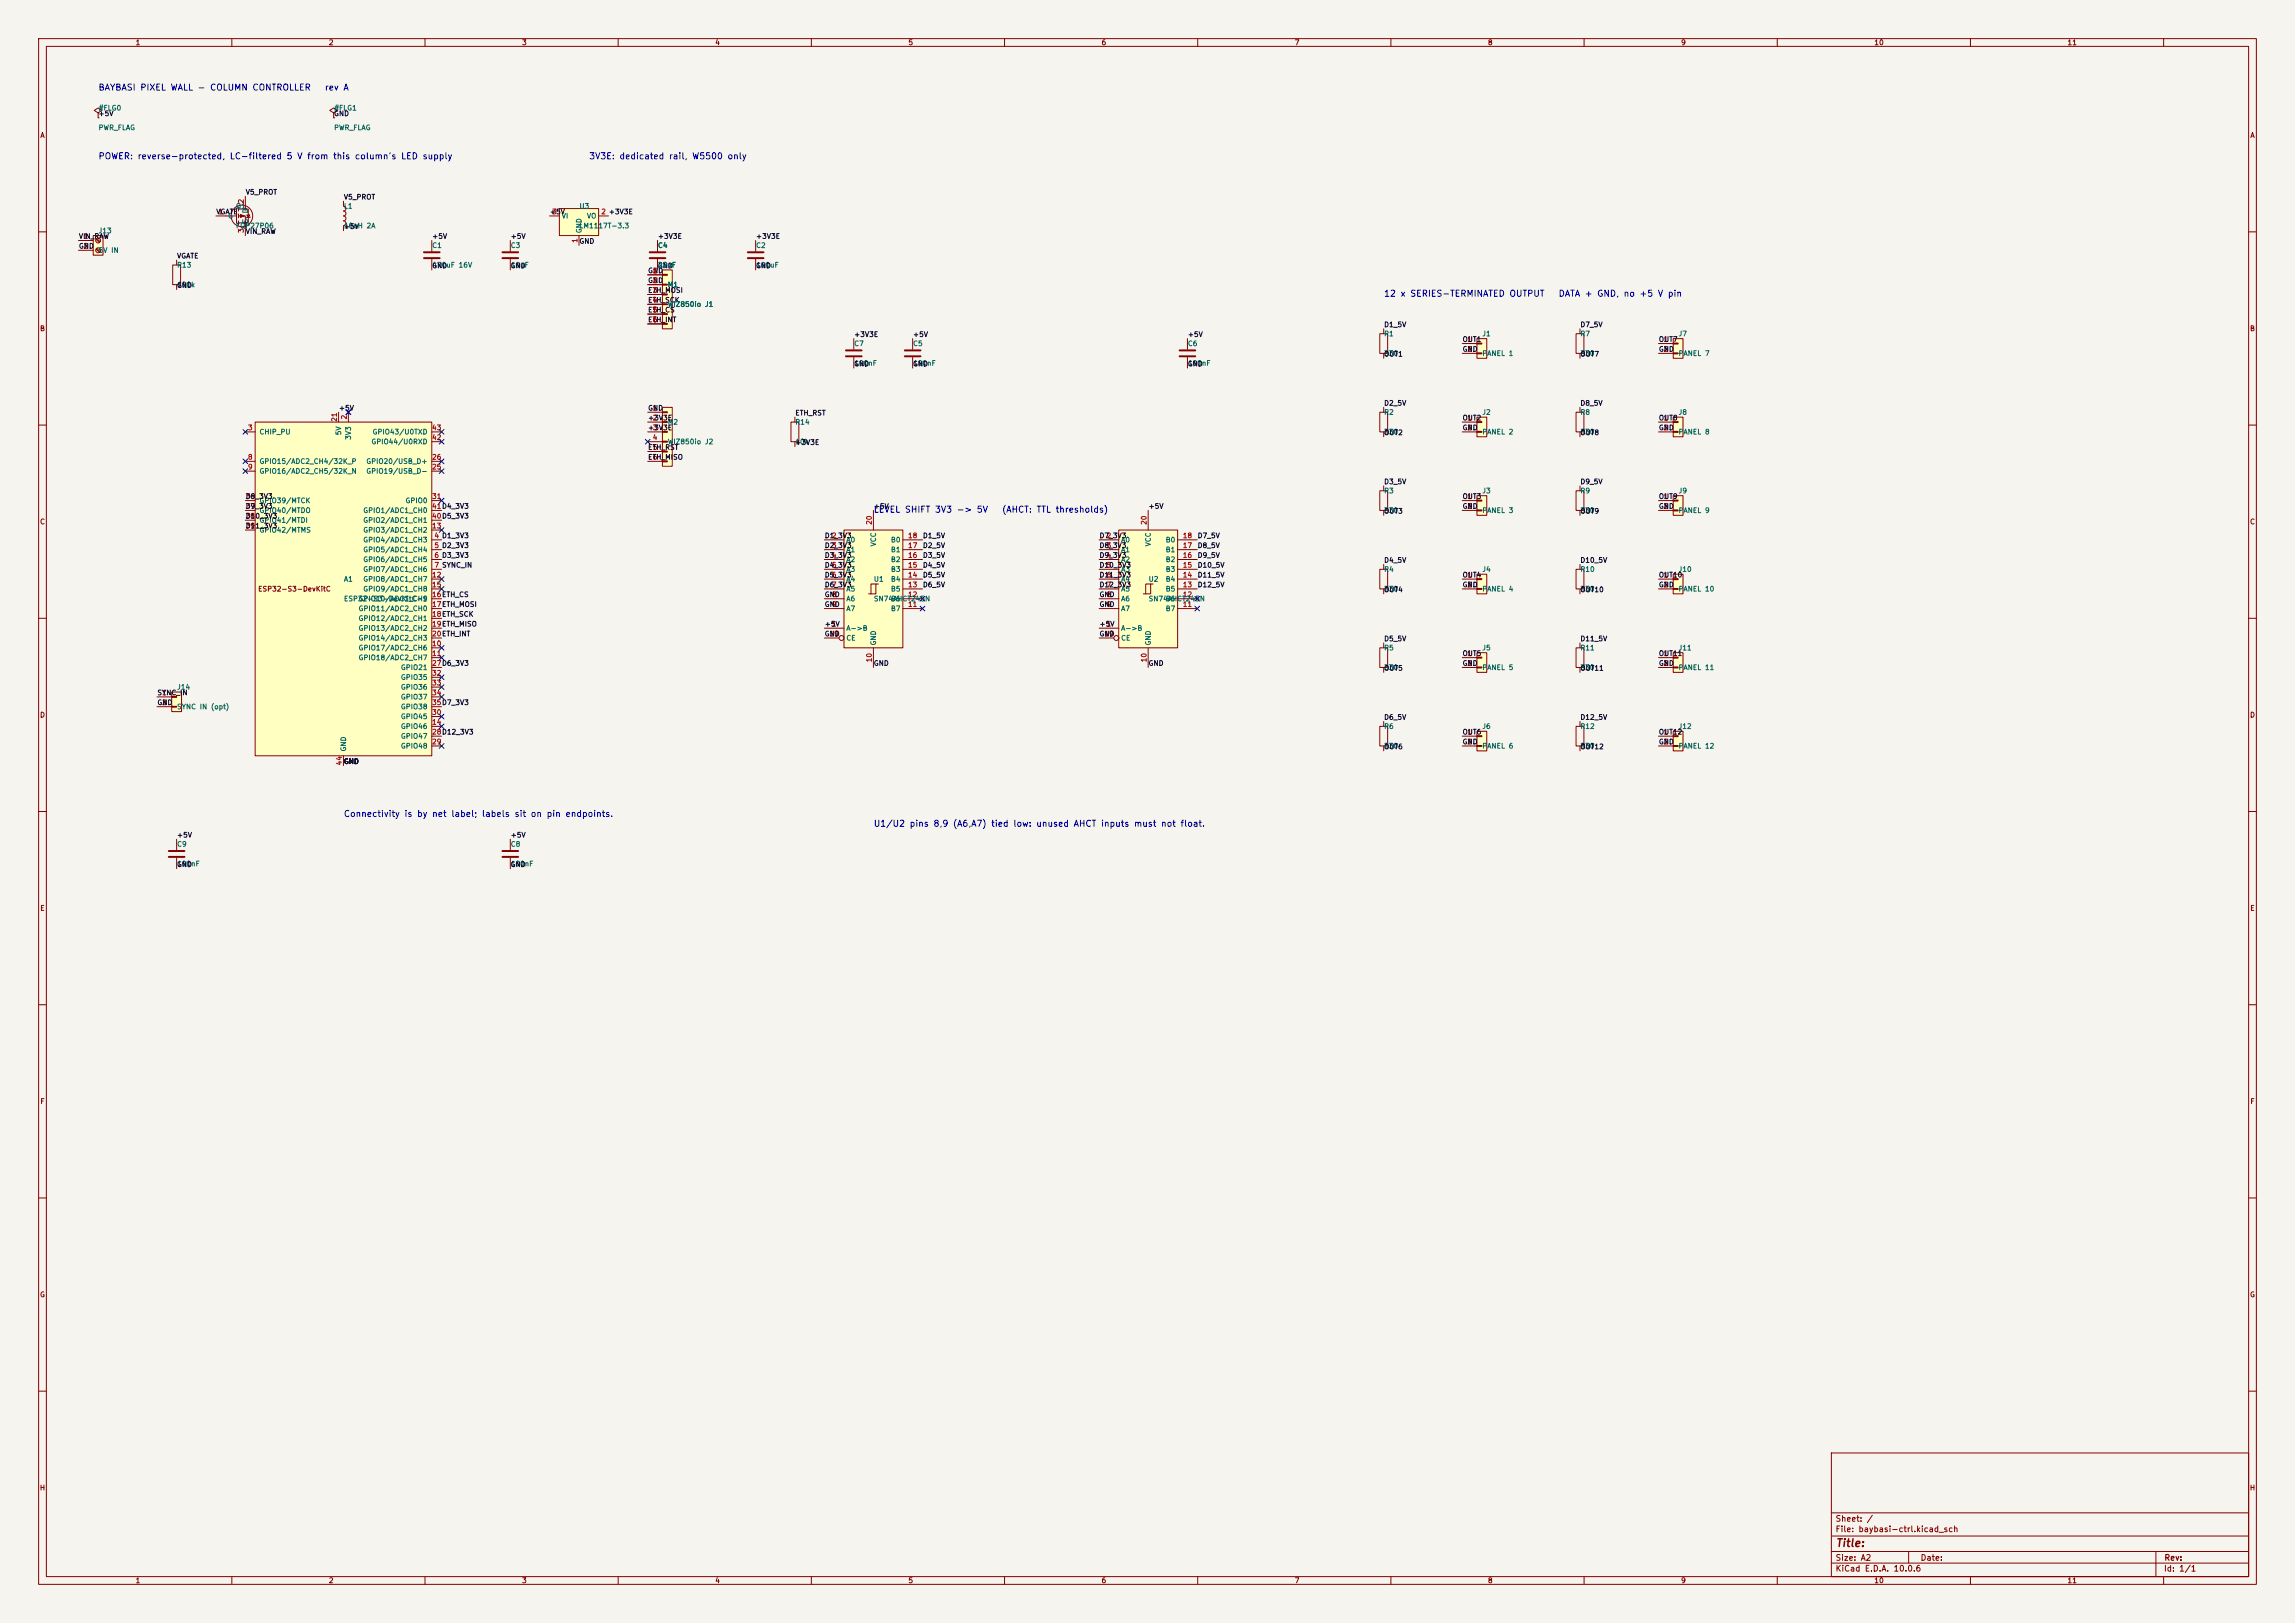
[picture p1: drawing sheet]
<svg xmlns="http://www.w3.org/2000/svg" width="594mm" height="420mm" viewBox="0 0 594 420" stroke-linecap="round" stroke-linejoin="round" font-family="sans-serif">
<defs><g id="words">
<text font-size="2" fill="#840000" x="475" y="400.8">Title:</text>
<g font-size="1.6" fill="#0000c2">
<text x="25.3" y="23.8">BAYBASI PIXEL WALL - COLUMN CONTROLLER</text>
<text x="83.9" y="23.8">rev A</text>
<text x="25.3" y="41.6">POWER: reverse-protected, LC-filtered 5 V from this column's LED supply</text>
<text x="152.3" y="41.6">3V3E: dedicated rail, W5500 only</text>
<text x="358.1" y="77.2">12 x SERIES-TERMINATED OUTPUT</text>
<text x="403.3" y="77.2">DATA + GND, no +5 V pin</text>
<text x="226" y="133">LEVEL SHIFT 3V3 -&gt; 5V</text>
<text x="259.2" y="133">(AHCT: TTL thresholds)</text>
<text x="88.8" y="211.8">Connectivity is by net label; labels sit on pin endpoints.</text>
<text x="226" y="214.3">U1/U2 pins 8,9 (A6,A7) tied low: unused AHCT inputs must not float.</text>
</g>
<g font-size="1.5" fill="#840000">
<text x="475" y="394.1">Sheet: /</text>
<text x="475" y="396.8">File: baybasi-ctrl.kicad_sch</text>
<text x="475" y="407">KiCad E.D.A. 10.0.6</text>
<text x="475" y="404.2">Size: A2</text>
<text x="497" y="404.2">Date:</text>
<text x="560" y="407">Id: 1/1</text>
<text x="560.1" y="404.2">Rev:</text>
</g>
<g font-size="1.3" fill="#840000">
<text x="35" y="12">1</text>
<text x="85" y="12">2</text>
<text x="135" y="12">3</text>
<text x="185" y="12">4</text>
<text x="235" y="12">5</text>
<text x="285" y="12">6</text>
<text x="335" y="12">7</text>
<text x="385" y="12">8</text>
<text x="435" y="12">9</text>
<text x="485" y="12">10</text>
<text x="535" y="12">11</text>
<text x="10.3" y="36">A</text>
<text x="582.3" y="36">A</text>
<text x="10.2" y="86">B</text>
<text x="582.2" y="86">B</text>
<text x="10.2" y="136">C</text>
<text x="582.2" y="136">C</text>
<text x="66.7" y="153.4">ESP32-S3-DevKitC</text>
<text x="10.2" y="186">D</text>
<text x="582.2" y="186">D</text>
<text x="10.3" y="236">E</text>
<text x="582.3" y="236">E</text>
<text x="10.3" y="286">F</text>
<text x="582.3" y="286">F</text>
<text x="10.2" y="336">G</text>
<text x="582.2" y="336">G</text>
<text x="10.2" y="386">H</text>
<text x="582.2" y="386">H</text>
<text x="35" y="410">1</text>
<text x="85" y="410">2</text>
<text x="135" y="410">3</text>
<text x="185" y="410">4</text>
<text x="235" y="410">5</text>
<text x="285" y="410">6</text>
<text x="335" y="410">7</text>
<text x="385" y="410">8</text>
<text x="435" y="410">9</text>
<text x="485" y="410">10</text>
<text x="535" y="410">11</text>
</g>
<g font-size="1.3" fill="#006464">
<text x="25.4" y="28.9">#FLG0</text>
<text x="86.3" y="28.9">#FLG1</text>
<text x="25.4" y="34">PWR_FLAG</text>
<text x="86.3" y="34">PWR_FLAG</text>
<text x="58.9" y="56.8">G</text>
<text x="60.9" y="54.3">Q1</text>
<text x="60.9" y="59.4">FQP27P06</text>
<text x="64.5" y="57.9" transform="rotate(-90 64.5 57.9)">S</text>
<text x="64.5" y="55.3" transform="rotate(-90 64.5 55.3)">D</text>
<text x="88.9" y="54.3">L1</text>
<text x="88.9" y="59.4">10uH 2A</text>
<text x="145.3" y="56.8">VI</text>
<text x="149.8" y="54.3">U3</text>
<text x="149.8" y="59.4">LM1117T-3.3</text>
<text x="151.8" y="56.8">VO</text>
<text x="25.4" y="60.7">J13</text>
<text x="25.4" y="65.7">5V IN</text>
<text x="111.7" y="64.5">C1</text>
<text x="132.1" y="64.5">C3</text>
<text x="150.8" y="60.5" transform="rotate(-90 150.8 60.5)">GND</text>
<text x="170.2" y="64.5">C4</text>
<text x="195.6" y="64.5">C2</text>
<text x="45.7" y="69.5">R13</text>
<text x="111.7" y="69.5">470uF 16V</text>
<text x="132.1" y="69.5">10uF</text>
<text x="170.2" y="69.5">22uF</text>
<text x="195.6" y="69.5">100uF</text>
<text x="45.7" y="74.6">100k</text>
<text x="172.7" y="74.6">M1</text>
<text x="172.7" y="79.7">WIZ850io J1</text>
<text x="221" y="89.9">C7</text>
<text x="236.2" y="89.9">C5</text>
<text x="307.3" y="89.9">C6</text>
<text x="358.1" y="87.3">R1</text>
<text x="383.5" y="87.3">J1</text>
<text x="408.9" y="87.3">R7</text>
<text x="434.3" y="87.3">J7</text>
<text x="221" y="94.9">100nF</text>
<text x="236.2" y="94.9">100nF</text>
<text x="307.3" y="94.9">100nF</text>
<text x="358.1" y="92.4">330</text>
<text x="383.5" y="92.4">PANEL 1</text>
<text x="408.9" y="92.4">330</text>
<text x="434.3" y="92.4">PANEL 7</text>
<text x="358.1" y="107.6">R2</text>
<text x="383.5" y="107.6">J2</text>
<text x="408.9" y="107.6">R8</text>
<text x="434.3" y="107.6">J8</text>
<text x="67" y="112.7">CHIP_PU</text>
<text x="88.6" y="112.8" transform="rotate(-90 88.6 112.8)">5V</text>
<text x="91.1" y="114" transform="rotate(-90 91.1 114)">3V3</text>
<text x="96.3" y="112.7">GPIO43/U0TXD</text>
<text x="172.7" y="110.2">M2</text>
<text x="205.7" y="110.2">R14</text>
<text x="358.1" y="112.7">330</text>
<text x="383.5" y="112.7">PANEL 2</text>
<text x="408.9" y="112.7">330</text>
<text x="434.3" y="112.7">PANEL 8</text>
<text x="96" y="115.3">GPIO44/U0RXD</text>
<text x="172.7" y="115.3">WIZ850io J2</text>
<text x="205.7" y="115.3">10k</text>
<text x="67" y="120.3">GPIO15/ADC2_CH4/32K_P</text>
<text x="67" y="122.9">GPIO16/ADC2_CH5/32K_N</text>
<text x="94.7" y="122.9">GPIO19/USB_D-</text>
<text x="94.7" y="120.3">GPIO20/USB_D+</text>
<text x="67" y="130.5">GPIO39/MTCK</text>
<text x="104.8" y="130.5">GPIO0</text>
<text x="358.1" y="128">R3</text>
<text x="383.5" y="128">J3</text>
<text x="408.9" y="128">R9</text>
<text x="434.3" y="128">J9</text>
<text x="67" y="133">GPIO40/MTDO</text>
<text x="67" y="135.6">GPIO41/MTDI</text>
<text x="93.9" y="135.6">GPIO2/ADC1_CH1</text>
<text x="93.9" y="133">GPIO1/ADC1_CH0</text>
<text x="358.1" y="133">330</text>
<text x="383.5" y="133">PANEL 3</text>
<text x="408.9" y="133">330</text>
<text x="434.3" y="133">PANEL 9</text>
<text x="67" y="138.1">GPIO42/MTMS</text>
<text x="93.9" y="140.7">GPIO4/ADC1_CH3</text>
<text x="93.9" y="143.2">GPIO5/ADC1_CH4</text>
<text x="93.9" y="138.1">GPIO3/ADC1_CH2</text>
<text x="218.9" y="140.7">A0</text>
<text x="218.9" y="143.2">A1</text>
<text x="227" y="141.5" transform="rotate(-90 227 141.5)">VCC</text>
<text x="230.5" y="143.2">B1</text>
<text x="230.5" y="140.7">B0</text>
<text x="290" y="140.7">A0</text>
<text x="290" y="143.2">A1</text>
<text x="298.1" y="141.5" transform="rotate(-90 298.1 141.5)">VCC</text>
<text x="301.6" y="143.2">B1</text>
<text x="301.6" y="140.7">B0</text>
<text x="93.9" y="145.7">GPIO6/ADC1_CH5</text>
<text x="93.9" y="148.3">GPIO7/ADC1_CH6</text>
<text x="218.9" y="145.7">A2</text>
<text x="218.9" y="148.3">A3</text>
<text x="230.5" y="148.3">B3</text>
<text x="230.5" y="145.7">B2</text>
<text x="290" y="145.7">A2</text>
<text x="290" y="148.3">A3</text>
<text x="301.6" y="148.3">B3</text>
<text x="301.6" y="145.7">B2</text>
<text x="358.1" y="148.3">R4</text>
<text x="383.5" y="148.3">J4</text>
<text x="408.9" y="148.3">R10</text>
<text x="434.3" y="148.3">J10</text>
<text x="88.9" y="150.8">A1</text>
<text x="88.9" y="155.9">ESP32-S3-DevKitC-1</text>
<text x="92.7" y="155.9">GPIO10/ADC1_CH9</text>
<text x="93.9" y="150.8">GPIO8/ADC1_CH7</text>
<text x="93.9" y="153.4">GPIO9/ADC1_CH8</text>
<text x="218.9" y="150.8">A4</text>
<text x="218.9" y="153.4">A5</text>
<text x="218.9" y="155.9">A6</text>
<text x="226" y="150.8">U1</text>
<text x="226" y="155.9">SN74AHCT245N</text>
<text x="230.5" y="155.9">B6</text>
<text x="230.5" y="153.4">B5</text>
<text x="230.5" y="150.8">B4</text>
<text x="290" y="150.8">A4</text>
<text x="290" y="153.4">A5</text>
<text x="290" y="155.9">A6</text>
<text x="297.2" y="150.8">U2</text>
<text x="297.2" y="155.9">SN74AHCT245N</text>
<text x="301.6" y="155.9">B6</text>
<text x="301.6" y="153.4">B5</text>
<text x="301.6" y="150.8">B4</text>
<text x="358.1" y="153.4">330</text>
<text x="383.5" y="153.4">PANEL 4</text>
<text x="408.9" y="153.4">330</text>
<text x="434.3" y="153.4">PANEL 10</text>
<text x="92.7" y="158.4">GPIO11/ADC2_CH0</text>
<text x="92.7" y="161">GPIO12/ADC2_CH1</text>
<text x="218.9" y="158.4">A7</text>
<text x="230.5" y="158.4">B7</text>
<text x="290" y="158.4">A7</text>
<text x="301.6" y="158.4">B7</text>
<text x="92.7" y="163.5">GPIO13/ADC2_CH2</text>
<text x="92.7" y="166.1">GPIO14/ADC2_CH3</text>
<text x="218.9" y="163.5">A-&gt;B</text>
<text x="218.9" y="166.1">CE</text>
<text x="227" y="167.2" transform="rotate(-90 227 167.2)">GND</text>
<text x="290" y="163.5">A-&gt;B</text>
<text x="290" y="166.1">CE</text>
<text x="298.1" y="167.2" transform="rotate(-90 298.1 167.2)">GND</text>
<text x="92.7" y="168.6">GPIO17/ADC2_CH6</text>
<text x="92.7" y="171.1">GPIO18/ADC2_CH7</text>
<text x="103.6" y="173.7">GPIO21</text>
<text x="358.1" y="168.6">R5</text>
<text x="358.1" y="173.7">330</text>
<text x="383.5" y="168.6">J5</text>
<text x="383.5" y="173.7">PANEL 5</text>
<text x="408.9" y="168.6">R11</text>
<text x="408.9" y="173.7">330</text>
<text x="434.3" y="168.6">J11</text>
<text x="434.3" y="173.7">PANEL 11</text>
<text x="45.7" y="178.8">J14</text>
<text x="103.6" y="176.2">GPIO35</text>
<text x="103.6" y="178.8">GPIO36</text>
<text x="45.7" y="183.8">SYNC IN (opt)</text>
<text x="103.6" y="181.3">GPIO37</text>
<text x="103.6" y="183.8">GPIO38</text>
<text x="103.6" y="188.9">GPIO46</text>
<text x="103.6" y="191.5">GPIO47</text>
<text x="103.6" y="186.4">GPIO45</text>
<text x="358.1" y="188.9">R6</text>
<text x="383.5" y="188.9">J6</text>
<text x="408.9" y="188.9">R12</text>
<text x="434.3" y="188.9">J12</text>
<text x="89.9" y="194.6" transform="rotate(-90 89.9 194.6)">GND</text>
<text x="103.6" y="194">GPIO48</text>
<text x="358.1" y="194">330</text>
<text x="383.5" y="194">PANEL 6</text>
<text x="408.9" y="194">330</text>
<text x="434.3" y="194">PANEL 12</text>
<text x="45.7" y="219.4">C9</text>
<text x="132.1" y="219.4">C8</text>
<text x="45.7" y="224.5">100nF</text>
<text x="132.1" y="224.5">100nF</text>
</g>
<g font-size="1.3" fill="#0f0f0f">
<text x="25.4" y="30.4">+5V</text>
<text x="86.3" y="30.4">GND</text>
<text x="63.5" y="50.7">V5_PROT</text>
<text x="88.9" y="51.9">V5_PROT</text>
<text x="55.9" y="55.8">VGATE</text>
<text x="88.9" y="59.6">+5V</text>
<text x="142.2" y="55.8">+5V</text>
<text x="20.3" y="62.1">VIN_RAW</text>
<text x="20.3" y="64.6">GND</text>
<text x="63.5" y="60.8">VIN_RAW</text>
<text x="111.7" y="62.1">+5V</text>
<text x="132.1" y="62.1">+5V</text>
<text x="149.8" y="63.4">GND</text>
<text x="170.2" y="62.1">+3V3E</text>
<text x="195.6" y="62.1">+3V3E</text>
<text x="45.7" y="67.2">VGATE</text>
<text x="111.7" y="69.7">GND</text>
<text x="132.1" y="69.7">GND</text>
<text x="167.6" y="71">GND</text>
<text x="170.2" y="69.7">GND</text>
<text x="195.6" y="69.7">GND</text>
<text x="45.7" y="74.8">GND</text>
<text x="167.6" y="76.1">ETH_MOSI</text>
<text x="167.6" y="73.5">GND</text>
<text x="167.6" y="83.7">ETH_INT</text>
<text x="167.6" y="81.2">ETH_CS</text>
<text x="167.6" y="78.6">ETH_SCK</text>
<text x="221" y="87.5">+3V3E</text>
<text x="236.2" y="87.5">+5V</text>
<text x="307.3" y="87.5">+5V</text>
<text x="358.1" y="85">D1_5V</text>
<text x="378.4" y="88.8">OUT1</text>
<text x="408.9" y="85">D7_5V</text>
<text x="429.2" y="88.8">OUT7</text>
<text x="221" y="95.1">GND</text>
<text x="236.2" y="95.1">GND</text>
<text x="307.3" y="95.1">GND</text>
<text x="358.1" y="92.6">OUT1</text>
<text x="378.4" y="91.3">GND</text>
<text x="408.9" y="92.6">OUT7</text>
<text x="429.2" y="91.3">GND</text>
<text x="87.6" y="106.6">+5V</text>
<text x="167.6" y="106.6">GND</text>
<text x="205.7" y="107.8">ETH_RST</text>
<text x="358.1" y="105.3">D2_5V</text>
<text x="408.9" y="105.3">D8_5V</text>
<text x="167.6" y="111.6">+3V3E</text>
<text x="167.6" y="109.1">+3V3E</text>
<text x="358.1" y="112.9">OUT2</text>
<text x="378.4" y="111.6">GND</text>
<text x="378.4" y="109.1">OUT2</text>
<text x="408.9" y="112.9">OUT8</text>
<text x="429.2" y="111.6">GND</text>
<text x="429.2" y="109.1">OUT8</text>
<text x="167.6" y="119.3">ETH_MISO</text>
<text x="167.6" y="116.7">ETH_RST</text>
<text x="205.7" y="115.4">+3V3E</text>
<text x="358.1" y="125.6">D3_5V</text>
<text x="408.9" y="125.6">D9_5V</text>
<text x="63.5" y="129.4">D8_3V3</text>
<text x="63.5" y="132">D9_3V3</text>
<text x="226" y="132">+5V</text>
<text x="297.2" y="132">+5V</text>
<text x="378.4" y="129.4">OUT3</text>
<text x="378.4" y="132">GND</text>
<text x="429.2" y="129.4">OUT9</text>
<text x="429.2" y="132">GND</text>
<text x="63.5" y="134.5">D10_3V3</text>
<text x="63.5" y="137">D11_3V3</text>
<text x="358.1" y="133.2">OUT3</text>
<text x="408.9" y="133.2">OUT9</text>
<text x="213.3" y="139.6">D1_3V3</text>
<text x="213.3" y="142.1">D2_3V3</text>
<text x="238.7" y="142.1">D2_5V</text>
<text x="238.7" y="139.6">D1_5V</text>
<text x="284.5" y="139.6">D7_3V3</text>
<text x="284.5" y="142.1">D8_3V3</text>
<text x="309.9" y="139.6">D7_5V</text>
<text x="309.9" y="142.1">D8_5V</text>
<text x="213.3" y="144.7">D3_3V3</text>
<text x="213.3" y="147.2">D4_3V3</text>
<text x="213.3" y="149.7">D5_3V3</text>
<text x="238.7" y="144.7">D3_5V</text>
<text x="238.7" y="149.7">D5_5V</text>
<text x="238.7" y="147.2">D4_5V</text>
<text x="284.5" y="147.2">D10_3V3</text>
<text x="284.5" y="149.7">D11_3V3</text>
<text x="284.5" y="144.7">D9_3V3</text>
<text x="309.9" y="144.7">D9_5V</text>
<text x="309.9" y="147.2">D10_5V</text>
<text x="309.9" y="149.7">D11_5V</text>
<text x="358.1" y="145.9">D4_5V</text>
<text x="378.4" y="149.7">OUT4</text>
<text x="408.9" y="145.9">D10_5V</text>
<text x="429.2" y="149.7">OUT10</text>
<text x="213.3" y="152.3">D6_3V3</text>
<text x="213.3" y="154.8">GND</text>
<text x="238.7" y="152.3">D6_5V</text>
<text x="284.5" y="152.3">D12_3V3</text>
<text x="284.5" y="154.8">GND</text>
<text x="309.9" y="152.3">D12_5V</text>
<text x="358.1" y="153.5">OUT4</text>
<text x="378.4" y="152.3">GND</text>
<text x="408.9" y="153.5">OUT10</text>
<text x="429.2" y="152.3">GND</text>
<text x="213.3" y="157.4">GND</text>
<text x="284.5" y="157.4">GND</text>
<text x="213.3" y="165">GND</text>
<text x="213.3" y="162.4">+5V</text>
<text x="284.5" y="162.4">+5V</text>
<text x="284.5" y="165">GND</text>
<text x="358.1" y="166.2">D5_5V</text>
<text x="408.9" y="166.2">D11_5V</text>
<text x="226" y="172.6">GND</text>
<text x="297.2" y="172.6">GND</text>
<text x="358.1" y="173.9">OUT5</text>
<text x="378.4" y="170.1">OUT5</text>
<text x="378.4" y="172.6">GND</text>
<text x="408.9" y="173.9">OUT11</text>
<text x="429.2" y="172.6">GND</text>
<text x="429.2" y="170.1">OUT11</text>
<text x="40.6" y="180.2">SYNC_IN</text>
<text x="40.6" y="182.8">GND</text>
<text x="358.1" y="186.6">D6_5V</text>
<text x="378.4" y="190.4">OUT6</text>
<text x="408.9" y="186.6">D12_5V</text>
<text x="429.2" y="190.4">OUT12</text>
<text x="88.9" y="198">GND</text>
<text x="358.1" y="194.2">OUT6</text>
<text x="378.4" y="192.9">GND</text>
<text x="408.9" y="194.2">OUT12</text>
<text x="429.2" y="192.9">GND</text>
<text x="45.7" y="217">+5V</text>
<text x="132.1" y="217">+5V</text>
<text x="45.7" y="224.7">GND</text>
<text x="132.1" y="224.7">GND</text>
</g>
<g font-size="1.3" fill="#a90000">
<text x="63.4" y="52.8" transform="rotate(-90 63.4 52.8)">2</text>
<text x="56.4" y="55.7">1</text>
<text x="142.8" y="55.7">3</text>
<text x="155.5" y="55.7">2 +3V3E</text>
<text x="21.5" y="62.1">1</text>
<text x="21.5" y="64.6">2</text>
<text x="63.4" y="60.4" transform="rotate(-90 63.4 60.4)">3</text>
<text x="149.7" y="63" transform="rotate(-90 149.7 63)">1</text>
<text x="168.8" y="71">1</text>
<text x="168.8" y="73.5">2</text>
<text x="168.8" y="76.1">3</text>
<text x="168.8" y="78.6">4</text>
<text x="168.8" y="81.1">5</text>
<text x="168.8" y="83.7">6</text>
<text x="379.6" y="88.8">1</text>
<text x="430.4" y="88.8">1</text>
<text x="379.6" y="91.3">2</text>
<text x="430.4" y="91.3">2</text>
<text x="168.8" y="106.5">1</text>
<text x="64" y="111.6">3</text>
<text x="87.5" y="109.3" transform="rotate(-90 87.5 109.3)">21</text>
<text x="90" y="108.7" transform="rotate(-90 90 108.7)">2</text>
<text x="111.7" y="111.6">43</text>
<text x="168.8" y="109.1">2</text>
<text x="168.8" y="111.6">3</text>
<text x="379.6" y="109.1">1</text>
<text x="379.6" y="111.6">2</text>
<text x="430.4" y="109.1">1</text>
<text x="430.4" y="111.6">2</text>
<text x="64" y="119.2">8</text>
<text x="111.7" y="114.2">42</text>
<text x="111.7" y="119.2">26</text>
<text x="168.8" y="114.2">4</text>
<text x="168.8" y="116.7">5</text>
<text x="168.8" y="119.2">6</text>
<text x="64" y="121.8">9</text>
<text x="111.7" y="121.8">25</text>
<text x="63.4" y="129.4">36</text>
<text x="63.4" y="131.9">37</text>
<text x="111.7" y="131.9">41D4_3V3</text>
<text x="111.7" y="129.4">31</text>
<text x="379.6" y="129.4">1</text>
<text x="379.6" y="131.9">2</text>
<text x="430.4" y="129.4">1</text>
<text x="430.4" y="131.9">2</text>
<text x="63.4" y="137">39</text>
<text x="63.4" y="134.5">38</text>
<text x="111.7" y="134.5">40D5_3V3</text>
<text x="111.7" y="137">13</text>
<text x="225.9" y="136" transform="rotate(-90 225.9 136)">20</text>
<text x="297" y="136" transform="rotate(-90 297 136)">20</text>
<text x="112.3" y="139.6">4 D1_3V3</text>
<text x="112.3" y="142.1">5 D2_3V3</text>
<text x="215.2" y="139.6">2</text>
<text x="215.2" y="142.1">3</text>
<text x="234.9" y="142.1">17</text>
<text x="234.9" y="139.6">18</text>
<text x="286.3" y="139.6">2</text>
<text x="286.3" y="142.1">3</text>
<text x="306" y="142.1">17</text>
<text x="306" y="139.6">18</text>
<text x="111.7" y="149.7">12</text>
<text x="112.3" y="144.6">6 D3_3V3</text>
<text x="112.3" y="147.2">7 SYNC_IN</text>
<text x="215.2" y="144.6">4</text>
<text x="215.2" y="147.2">5</text>
<text x="215.2" y="149.7">6</text>
<text x="234.9" y="149.7">14</text>
<text x="234.9" y="147.2">15</text>
<text x="234.9" y="144.6">16</text>
<text x="286.3" y="144.6">4</text>
<text x="286.3" y="147.2">5</text>
<text x="286.3" y="149.7">6</text>
<text x="306" y="149.7">14</text>
<text x="306" y="147.2">15</text>
<text x="306" y="144.6">16</text>
<text x="379.6" y="149.7">1</text>
<text x="430.4" y="149.7">1</text>
<text x="111.7" y="152.3">15</text>
<text x="111.7" y="154.8">16ETH_CS</text>
<text x="215.2" y="152.3">7</text>
<text x="215.2" y="154.8">8</text>
<text x="234.9" y="154.8">12</text>
<text x="234.9" y="152.3">13</text>
<text x="286.3" y="152.3">7</text>
<text x="286.3" y="154.8">8</text>
<text x="306" y="154.8">12</text>
<text x="306" y="152.3">13</text>
<text x="379.6" y="152.3">2</text>
<text x="430.4" y="152.3">2</text>
<text x="111.7" y="157.3">17ETH_MOSI</text>
<text x="111.7" y="159.9">18ETH_SCK</text>
<text x="215.2" y="157.3">9</text>
<text x="234.9" y="157.3">11</text>
<text x="286.3" y="157.3">9</text>
<text x="306" y="157.3">11</text>
<text x="111.7" y="162.4">19ETH_MISO</text>
<text x="111.7" y="167.5">10</text>
<text x="111.7" y="165">20ETH_INT</text>
<text x="214.6" y="165">19</text>
<text x="215.2" y="162.4">1</text>
<text x="285.7" y="165">19</text>
<text x="286.3" y="162.4">1</text>
<text x="111.7" y="170">11</text>
<text x="111.7" y="172.6">27D6_3V3</text>
<text x="225.9" y="171.5" transform="rotate(-90 225.9 171.5)">10</text>
<text x="297" y="171.5" transform="rotate(-90 297 171.5)">10</text>
<text x="379.6" y="170">1</text>
<text x="379.6" y="172.6">2</text>
<text x="430.4" y="170">1</text>
<text x="430.4" y="172.6">2</text>
<text x="111.7" y="175.1">32</text>
<text x="111.7" y="177.7">33</text>
<text x="41.8" y="180.2">1</text>
<text x="41.8" y="182.7">2</text>
<text x="111.7" y="185.3">30</text>
<text x="111.7" y="180.2">34</text>
<text x="111.7" y="182.7">35D7_3V3</text>
<text x="111.7" y="187.8">14</text>
<text x="111.7" y="190.4">28D12_3V3</text>
<text x="379.6" y="190.4">1</text>
<text x="430.4" y="190.4">1</text>
<text x="111.7" y="192.9">29</text>
<text x="379.6" y="192.9">2</text>
<text x="430.4" y="192.9">2</text>
<text x="88.8" y="198.2" transform="rotate(-90 88.8 198.2)">44</text>
</g>
</g></defs>
<path d="M0 0h594v420h-594z" fill="#f5f4ef" stroke="#f5f4ef" stroke-width=".26"/>
<g fill="none" stroke="#840000" stroke-width=".26">
<path d="M10 10h574v400h-574zM12 12h570v396h-570zM60 10v2M110 10v2M160 10v2M210 10v2M260 10v2M310 10v2M360 10v2M410 10v2M460 10v2M510 10v2"/>
<path d="M560 10v2M10 60h2M582 60h2M10 110h2M582 110h2M10 160h2M582 160h2M10 210h2M582 210h2M10 260h2M582 260h2M10 310h2"/>
<path d="M582 310h2M10 360h2M474 376h108v32h-108zM582 360h2M474 397.5h108M474 391.5h108M60 408v2M110 408v2M160 408v2M210 408v2M260 408v2M310 408v2"/>
<path d="M360 408v2M410 408v2M460 408v2M474 404.5h108M474 401.5h108M494 401.5v3M510 408v2M558 401.5v6.5M560 408v2"/>
</g>
<path d="M218.4 137.2h15.3v30.4h-15.3z" fill="#ffffc2"/>
<g fill="none" stroke="#840000" stroke-width=".26">
<path d="M213.4 139.7h5M218.4 137.2h15.3v30.4h-15.3zM226.1 132.1v5.1M233.7 139.7h5.1M213.4 142.2h5M213.4 144.8h5M213.4 147.3h5M213.4 149.9h5M213.4 152.4h5M213.4 154.9h5M213.4 157.5h5M226.7 151.1h-1.3v2.6"/>
<path d="M227.3 151.1h-.6v2.6h-1.9M233.7 142.2h5.1M233.7 144.8h5.1M233.7 147.3h5.1M233.7 149.9h5.1M233.7 152.4h5.1M233.7 154.9h5.1M233.7 157.5h5.1M213.4 162.6h5M213.4 165.1h3.8M226.1 167.6v5.1M407.9 167.6h2.1v5.1h-2.1z"/>
<path d="M408.9 166.4v1.2M408.9 172.7v1.3"/>
<circle cx="217.8" cy="165.1" r=".63"/>
</g>
<path d="M382.3 168.9h2.5v5.1h-2.5z" fill="#ffffc2"/>
<path d="M378.5 170.2h3.8M378.5 172.7h3.8M382.3 168.9h2.5v5.1h-2.5zM382.3 170.1h1.2v.2h-1.2zM382.3 172.6h1.2v.2h-1.2z" fill="none" stroke="#840000" stroke-width=".26"/>
<path d="M382.3 148.6h2.5v5.1h-2.5z" fill="#ffffc2"/>
<path d="M378.5 149.9h3.8M378.5 152.4h3.8M382.3 148.6h2.5v5.1h-2.5zM382.3 149.7h1.2v.3h-1.2zM382.3 152.3h1.2v.2h-1.2z" fill="none" stroke="#840000" stroke-width=".26"/>
<path d="M382.3 189.2h2.5v5.1h-2.5z" fill="#ffffc2"/>
<path d="M378.5 190.5h3.8M378.5 193h3.8M382.3 189.2h2.5v5.1h-2.5zM382.3 190.4h1.2v.2h-1.2zM382.3 192.9h1.2v.3h-1.2z" fill="none" stroke="#840000" stroke-width=".26"/>
<path d="M289.6 137.2h15.2v30.4h-15.2z" fill="#ffffc2"/>
<g fill="none" stroke="#840000" stroke-width=".26">
<path d="M284.5 139.7h5.1M289.6 137.2h15.2v30.4h-15.2zM297.2 132.1v5.1M304.8 139.7h5.1M284.5 142.2h5.1M284.5 144.8h5.1M284.5 147.3h5.1M284.5 149.9h5.1M284.5 152.4h5.1M284.5 154.9h5.1M284.5 157.5h5.1M297.8 151.1h-1.3v2.6"/>
<path d="M298.4 151.1h-.6v2.6h-1.9M304.8 142.2h5.1M304.8 144.8h5.1M304.8 147.3h5.1M304.8 149.9h5.1M304.8 152.4h5.1M304.8 154.9h5.1M304.8 157.5h5.1M284.5 162.6h5.1M284.5 165.1h3.8M297.2 167.6v5.1"/>
<circle cx="288.9" cy="165.1" r=".63"/>
</g>
<path d="M433.1 148.6h2.5v5.1h-2.5z" fill="#ffffc2"/>
<path d="M429.3 149.9h3.8M429.3 152.4h3.8M433.1 148.6h2.5v5.1h-2.5zM433.1 149.7h1.2v.3h-1.2zM433.1 152.3h1.2v.2h-1.2z" fill="none" stroke="#840000" stroke-width=".26"/>
<path d="M433.1 168.9h2.5v5.1h-2.5z" fill="#ffffc2"/>
<path d="M429.3 170.2h3.8M429.3 172.7h3.8M433.1 168.9h2.5v5.1h-2.5zM433.1 170.1h1.2v.2h-1.2zM433.1 172.6h1.2v.2h-1.2z" fill="none" stroke="#840000" stroke-width=".26"/>
<path d="M382.3 87.6h2.5v5.1h-2.5z" fill="#ffffc2"/>
<path d="M357.1 86.4h2.1v5h-2.1zM358.1 85.1v1.3M358.1 91.4v1.3M378.5 88.9h3.8M378.5 91.4h3.8M382.3 87.6h2.5v5.1h-2.5zM382.3 88.8h1.2v.2h-1.2zM382.3 91.3h1.2v.3h-1.2z" fill="none" stroke="#840000" stroke-width=".26"/>
<path d="M382.3 108h2.5v5h-2.5z" fill="#ffffc2"/>
<path d="M378.5 109.2h3.8M378.5 111.8h3.8M382.3 108h2.5v5h-2.5zM382.3 109.1h1.2v.2h-1.2zM382.3 111.6h1.2v.3h-1.2z" fill="none" stroke="#840000" stroke-width=".26"/>
<path d="M433.1 108h2.5v5h-2.5z" fill="#ffffc2"/>
<path d="M111.8 62.2v2.8M111.8 67.1v2.8M429.3 109.2h3.8M429.3 111.8h3.8M433.1 108h2.5v5h-2.5zM433.1 109.1h1.2v.2h-1.2zM433.1 111.6h1.2v.3h-1.2z" fill="none" stroke="#840000" stroke-width=".26"/>
<path d="M109.7 65.3h4.1M109.7 66.8h4.1" fill="none" stroke="#840000" stroke-width=".51"/>
<path d="M433.1 87.6h2.5v5.1h-2.5z" fill="#ffffc2"/>
<path d="M429.3 88.9h3.8M429.3 91.4h3.8M433.1 87.6h2.5v5.1h-2.5zM433.1 88.8h1.2v.2h-1.2zM433.1 91.3h1.2v.3h-1.2z" fill="none" stroke="#840000" stroke-width=".26"/>
<path d="M433.1 128.3h2.5v5.1h-2.5z" fill="#ffffc2"/>
<path d="M407.9 127h2.1v5.1h-2.1zM408.9 125.7v1.3M408.9 132.1v1.3M429.3 129.5h3.8M429.3 132.1h3.8M433.1 128.3h2.5v5.1h-2.5zM433.1 129.4h1.2v.3h-1.2zM433.1 132h1.2v.2h-1.2zM407.9 147.3h2.1v5.1h-2.1zM408.9 146.1v1.2M408.9 152.4v1.3" fill="none" stroke="#840000" stroke-width=".26"/>
<path d="M171.4 69.9h2.6v15.2h-2.6z" fill="#ffffc2"/>
<g fill="none" stroke="#840000" stroke-width=".26">
<path d="M167.6 71.1h3.8M167.6 73.7h3.8M167.6 76.2h3.8M167.6 78.7h3.8M171.4 69.9h2.6v15.2h-2.6zM171.4 71h1.3v.2h-1.3zM171.4 73.5h1.3v.3h-1.3zM171.4 76.1h1.3v.2h-1.3zM171.4 78.6h1.3v.3h-1.3zM167.6 81.3h3.8M167.6 83.8h3.8M171.4 81.2h1.3v.2h-1.3z"/>
<path d="M171.4 83.7h1.3v.2h-1.3zM357.1 106.7h2.1v5.1h-2.1zM358.1 105.4v1.3M358.1 111.8v1.2M357.1 127h2.1v5.1h-2.1zM358.1 125.7v1.3M358.1 132.1v1.3"/>
</g>
<path d="M382.3 128.3h2.5v5.1h-2.5z" fill="#ffffc2"/>
<g fill="none" stroke="#840000" stroke-width=".26">
<path d="M86.4 29.2l1-.6-1-.7-1.1 .7 1.1 .6v1.3M86.4 30.5h.1M88.9 52.1v1.2l.5 .2 .1 .5-.1 .4-.5 .2 .5 .2 .1 .5-.1 .4-.5 .2 .5 .2 .1 .4-.1 .5-.5 .2 .5 .1 .1 .5-.1 .4-.5 .2v1.3M407.9 86.4h2.1v5h-2.1zM408.9 85.1v1.3M408.9 91.4v1.3M407.9 106.7h2.1v5.1h-2.1zM408.9 105.4v1.3M408.9 111.8v1.2M378.5 129.5h3.8M378.5 132.1h3.8M382.3 128.3h2.5v5.1h-2.5z"/>
<path d="M382.3 129.4h1.2v.3h-1.2zM382.3 132h1.2v.2h-1.2zM357.1 147.3h2.1v5.1h-2.1zM358.1 146.1v1.2M358.1 152.4v1.3M407.9 188h2.1v5h-2.1zM408.9 186.7v1.3M408.9 193v1.3"/>
</g>
<path d="M171.4 105.4h2.6v15.3h-2.6z" fill="#ffffc2"/>
<g fill="none" stroke="#840000" stroke-width=".26">
<path d="M25.4 29.2l1-.6-1-.7-1 .7 1 .6v1.3M25.4 30.5h.1M55.9 55.9h5.3M61.2 54v3.8M61.7 54.1h2.6v3.6h-2.6M61.7 55.9h1.8v5.1M61.7 53.6v1M61.7 55.4v1M61.7 57.2v1M63.5 50.8v3.3M63.9 55.6h.7l-.3 .7zM64.8 56.1l-1 .3"/>
<path d="M167.6 106.7h3.8M167.6 109.2h3.8M167.6 111.8h3.8M167.6 114.3h3.8M167.6 116.8h3.8M167.6 119.4h3.8M171.4 105.4h2.6v15.3h-2.6zM171.4 106.6h1.3v.2h-1.3zM171.4 109.1h1.3v.2h-1.3zM171.4 111.6h1.3v.3h-1.3zM171.4 114.2h1.3v.2h-1.3zM171.4 116.7h1.3v.3h-1.3z"/>
<path d="M171.4 119.3h1.3v.2h-1.3zM204.7 109.2h2.1v5.1h-2.1zM205.7 108v1.2M205.7 114.3v1.3"/>
<circle cx="62.6" cy="55.9" r="2.79"/>
</g>
<g fill="#840000" stroke="#840000" stroke-width=".26">
<path d="M62.2 55.5l1 .4-1 .4z"/>
<circle cx="63.5" cy="54.1" r=".25"/>
<circle cx="63.5" cy="57.7" r=".25"/>
</g>
<path d="M24.1 61h2.6v5h-2.6z" fill="#ffffc2"/>
<g fill="none" stroke="#840000" stroke-width=".26">
<path d="M20.3 62.2h3.8M20.3 64.8h3.8M24.1 61h2.6v5h-2.6zM24.9 61.9l.8 .8M24.9 64.4l.8 .9M25 61.7l.9 .9M25 64.3l.9 .8M44.7 68.6h2v5.1h-2zM45.7 67.3v1.3M45.7 73.7v1.2"/>
<circle cx="25.4" cy="62.2" r=".63"/>
<circle cx="25.4" cy="64.8" r=".63"/>
</g>
<path d="M433.1 189.2h2.5v5.1h-2.5z" fill="#ffffc2"/>
<path d="M429.3 190.5h3.8M429.3 193h3.8M433.1 189.2h2.5v5.1h-2.5zM433.1 190.4h1.2v.2h-1.2zM433.1 192.9h1.2v.3h-1.2z" fill="none" stroke="#840000" stroke-width=".26"/>
<path d="M144.8 54h10.1v7h-10.1z" fill="#ffffc2"/>
<g fill="none" stroke="#840000" stroke-width=".26">
<path d="M142.2 55.9h2.6M144.8 54h10.1v7h-10.1zM154.9 55.9h2.6M132.1 62.2v2.8M132.1 67.1v2.8M149.9 61v2.5M170.2 62.2v2.8M170.2 67.1v2.8M221 87.6v2.8M221 92.5v2.8M236.2 87.6v2.8M236.2 92.5v2.8"/>
<path d="M307.3 87.6v2.8M307.3 92.5v2.8M357.1 188h2.1v5h-2.1zM358.1 186.7v1.3M358.1 193v1.3M45.7 217.2v2.8M45.7 222v2.8"/>
</g>
<path d="M130 65.3h4.1M130 66.8h4.1M168.1 65.3h4.1M168.1 66.8h4.1M218.9 90.7h4.1M218.9 92.2h4.1M234.2 90.7h4.1M234.2 92.2h4.1M305.3 90.7h4.1M305.3 92.2h4.1M43.7 220.2h4.1M43.7 221.7h4.1" fill="none" stroke="#840000" stroke-width=".51"/>
<path d="M44.4 179.1h2.6v5.1h-2.6z" fill="#ffffc2"/>
<path d="M195.6 62.2v2.8M195.6 67.1v2.8M44.4 179.1h2.6v5.1h-2.6zM357.1 167.6h2.1v5.1h-2.1zM358.1 166.4v1.2M358.1 172.7v1.3M40.6 180.3h3.8M40.6 182.9h3.8M44.4 180.2h1.3v.3h-1.3zM44.4 182.8h1.3v.2h-1.3zM132.1 217.2v2.8M132.1 222v2.8" fill="none" stroke="#840000" stroke-width=".26"/>
<path d="M193.5 65.3h4.1M193.5 66.8h4.1M130 220.2h4.1M130 221.7h4.1" fill="none" stroke="#840000" stroke-width=".51"/>
<path d="M66 109.2h45.8v86.4h-45.8z" fill="#ffffc2"/>
<g fill="none" stroke="#840000" stroke-width=".26">
<path d="M167.6 71.1h3.8M167.6 73.7h3.8M167.6 76.2h3.8M167.6 78.7h3.8M170.2 62.2v2.8M170.2 67.1v2.8M167.6 81.3h3.8M167.6 83.8h3.8M63.5 111.8h2.5M63.5 119.4h2.5M66 109.2h45.8v86.4h-45.8zM87.6 106.7v2.5"/>
<path d="M90.2 106.7v2.5M111.8 114.3h2.5M111.8 111.8h2.5M111.8 119.4h2.5M63.5 137.2h2.5M63.5 134.6h2.5M63.5 132.1h2.5M63.5 121.9h2.5M63.5 129.5h2.5M111.8 137.2h2.5M111.8 134.6h2.5M111.8 132.1h2.5"/>
<path d="M111.8 139.7h2.5M111.8 121.9h2.5M111.8 129.5h2.5M111.8 142.2h2.5M111.8 144.8h2.5M111.8 147.3h2.5M111.8 149.9h2.5M111.8 152.4h2.5M111.8 154.9h2.5M111.8 157.5h2.5M111.8 162.6h2.5M111.8 167.6h2.5"/>
<path d="M111.8 170.2h2.5M111.8 160h2.5M111.8 165.1h2.5M111.8 172.7h2.5M111.8 175.3h2.5M111.8 177.8h2.5M88.9 195.6v2.5M111.8 188h2.5M111.8 190.5h2.5M111.8 193h2.5M111.8 185.4h2.5M111.8 180.3h2.5"/>
<path d="M111.8 182.9h2.5"/>
</g>
<g fill="none" stroke="#000084" stroke-width=".26">
<path d="M62.9 118.8l1.2 1.2M62.9 111.2l1.2 1.2M64.1 118.8l-1.2 1.2M64.1 111.2l-1.2 1.2M89.6 106.1l1.2 1.2M90.8 106.1l-1.2 1.2M113.7 118.8l1.2 1.2M113.7 111.2l1.2 1.2M113.7 113.7l1.2 1.2M114.9 118.8l-1.2 1.2M114.9 111.2l-1.2 1.2M114.9 113.7l-1.2 1.2"/>
<path d="M167 113.7l1.2 1.2M168.2 113.7l-1.2 1.2M62.9 121.3l1.2 1.2M64.1 121.3l-1.2 1.2M113.7 136.6l1.2 1.2M113.7 121.3l1.2 1.2M113.7 128.9l1.2 1.2M114.9 136.6l-1.2 1.2M114.9 121.3l-1.2 1.2M114.9 128.9l-1.2 1.2M113.7 149.3l1.2 1.2M113.7 151.8l1.2 1.2"/>
<path d="M114.9 149.3l-1.2 1.2M114.9 151.8l-1.2 1.2M238.2 156.9l1.2 1.2M238.2 154.3l1.2 1.2M239.4 156.9l-1.2 1.2M239.4 154.3l-1.2 1.2M309.3 154.3l1.2 1.2M309.3 156.9l1.2 1.2M310.5 154.3l-1.2 1.2M310.5 156.9l-1.2 1.2M113.7 179.7l1.2 1.2M113.7 177.2l1.2 1.2"/>
<path d="M113.7 174.7l1.2 1.2M113.7 169.6l1.2 1.2M113.7 167l1.2 1.2M114.9 179.7l-1.2 1.2M114.9 177.2l-1.2 1.2M114.9 174.7l-1.2 1.2M114.9 169.6l-1.2 1.2M114.9 167l-1.2 1.2M113.7 184.8l1.2 1.2M113.7 192.4l1.2 1.2M113.7 187.4l1.2 1.2M114.9 184.8l-1.2 1.2"/>
<path d="M114.9 192.4l-1.2 1.2M114.9 187.4l-1.2 1.2"/>
</g>
<use href="#words"/>
</svg>
